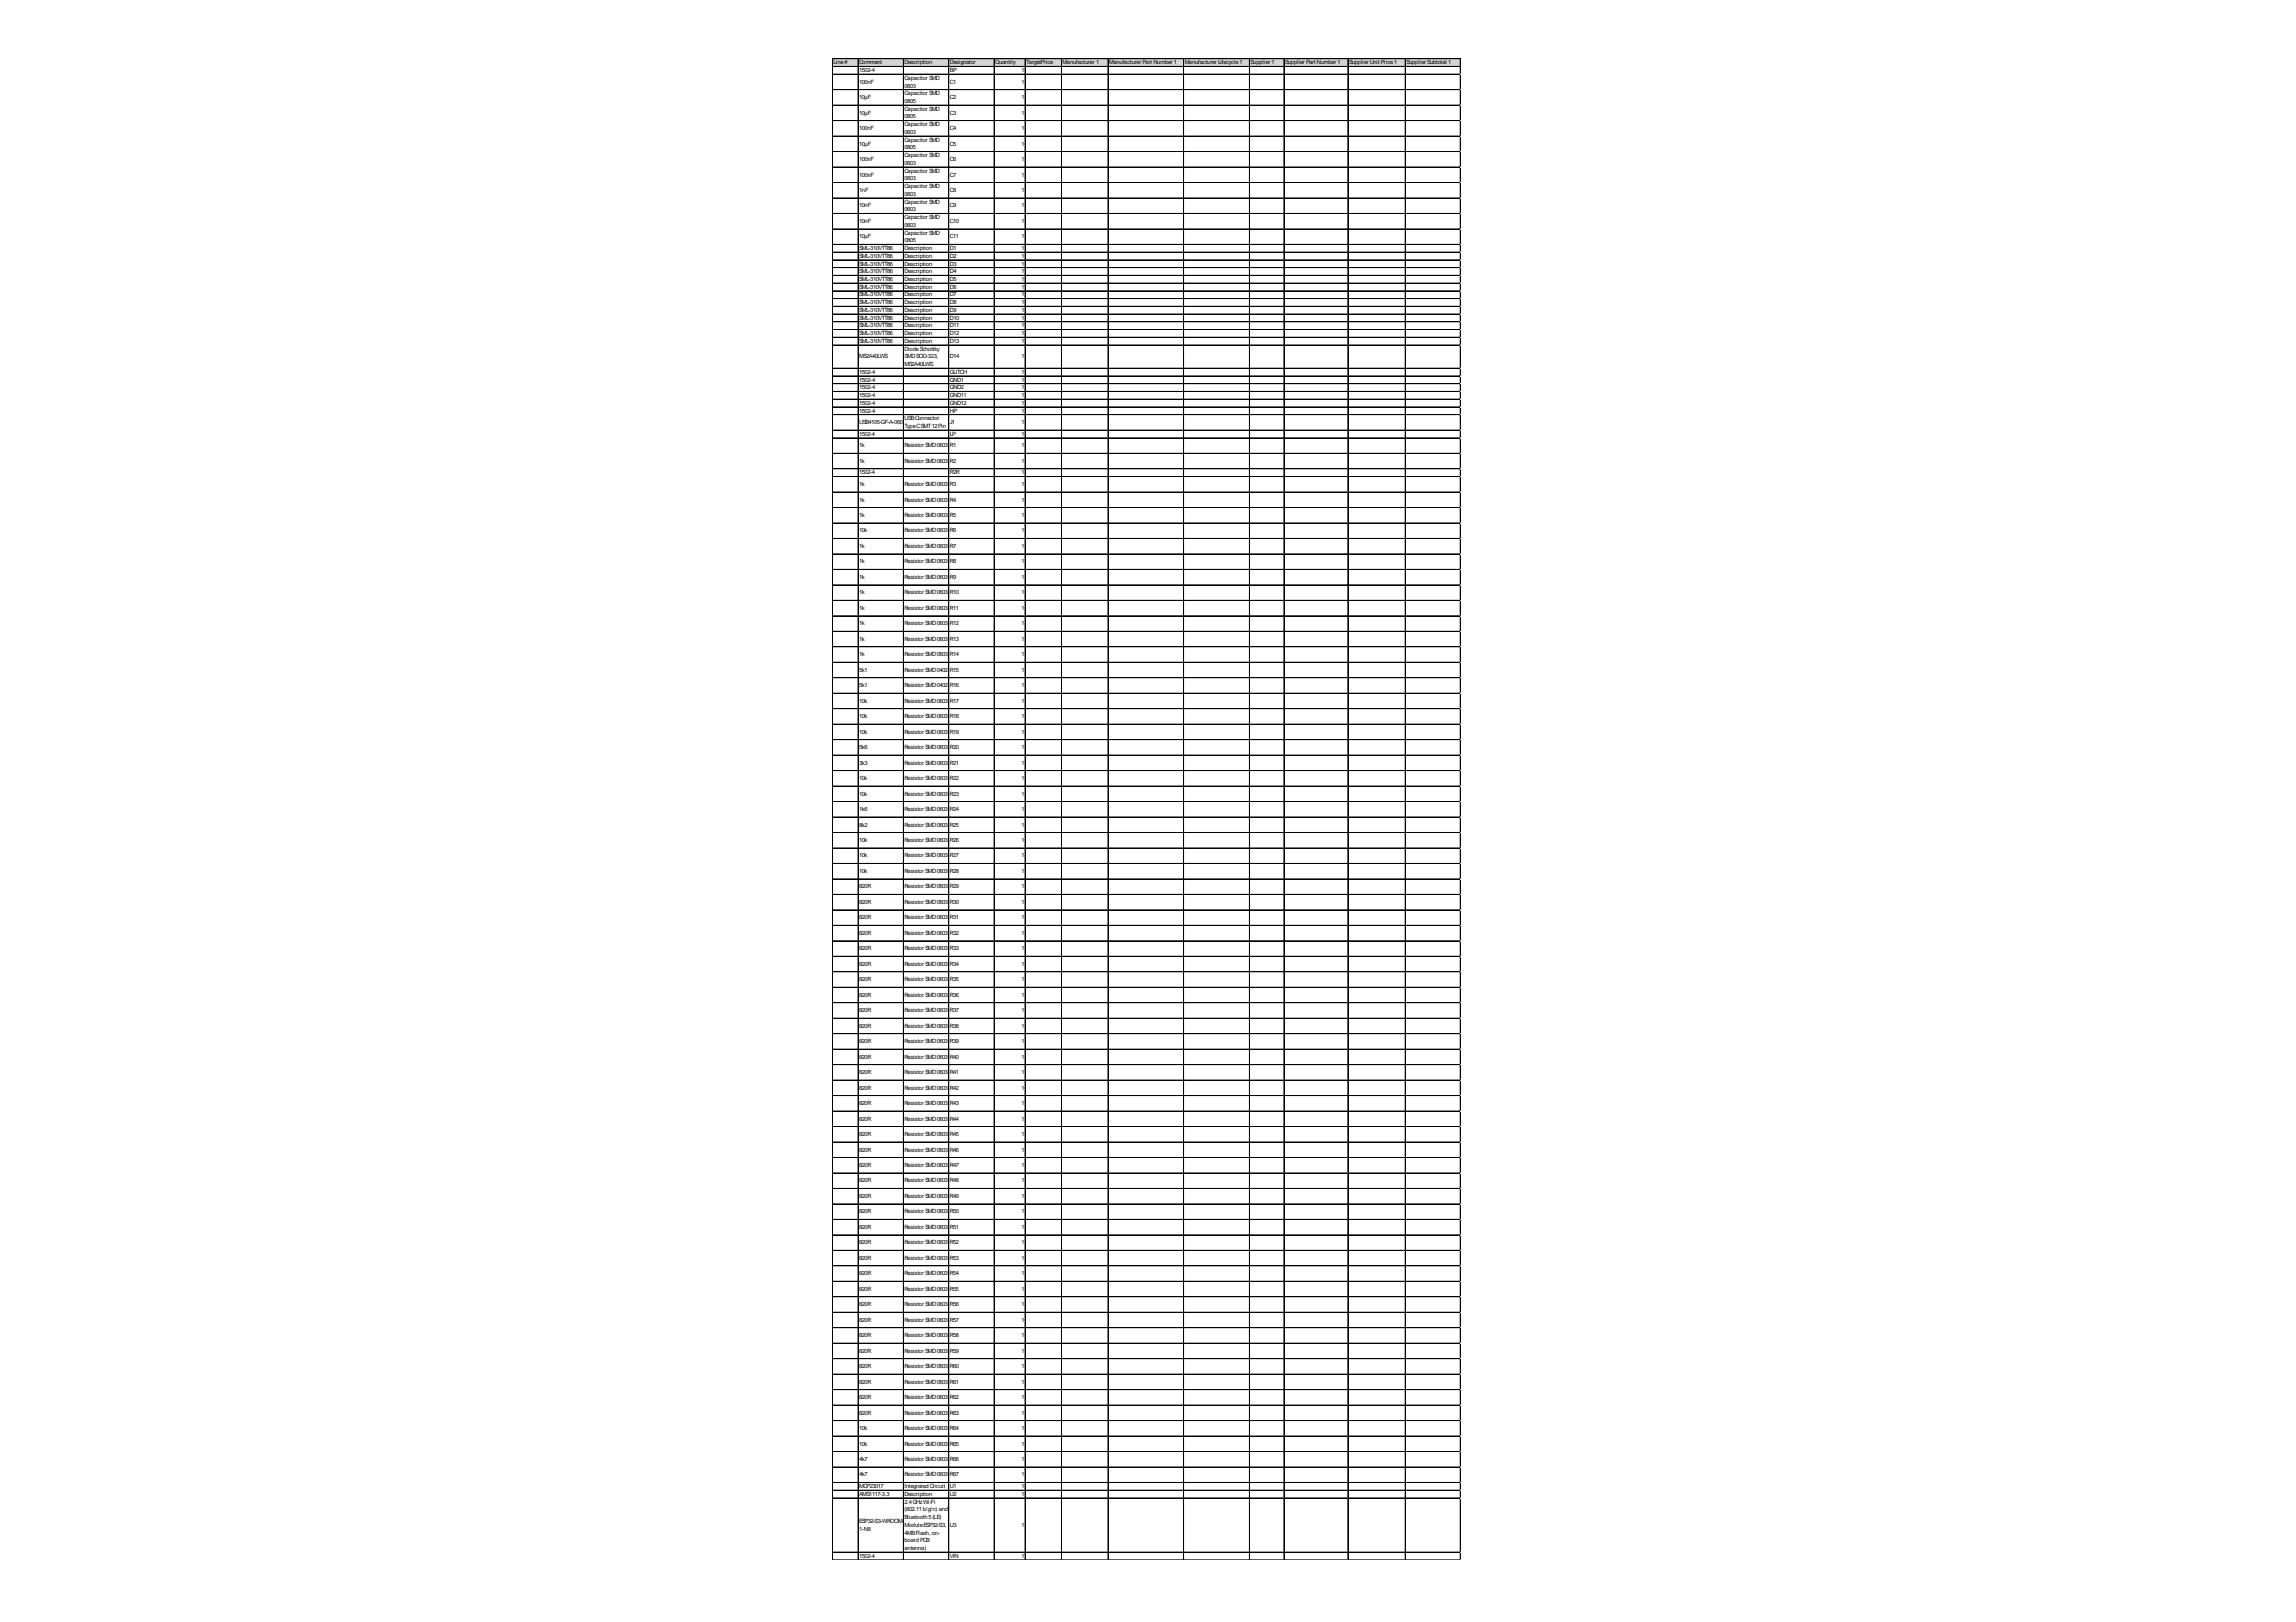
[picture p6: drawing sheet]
<svg xmlns="http://www.w3.org/2000/svg" width="297mm" height="210mm" viewBox="0 0 297 210" stroke-linecap="round" stroke-linejoin="round" font-family="sans-serif">
<defs><g id="words">
<g font-size=".8">
<text x="107.9" y="8.3">Line#</text>
<text x="111.2" y="8.3">Comment</text>
<text x="111.2" y="9.3">1502-4</text>
<text x="111.2" y="10.8">100nF</text>
<text x="117" y="8.3">Description</text>
<text x="117" y="10.3">Capacitor SMD</text>
<text x="117" y="11.3">0603</text>
<text x="122.9" y="8.3">Designator</text>
<text x="122.9" y="9.3">BP</text>
<text x="122.9" y="10.8">C1</text>
<text x="128.8" y="8.3">Quantity</text>
<text x="132.2" y="9.3">1</text>
<text x="132.2" y="10.8">1</text>
<text x="132.8" y="8.3">TargetPrice</text>
<text x="137.5" y="8.3">Manufacturer 1</text>
<text x="143.5" y="8.3">Manufacturer Part Number 1</text>
<text x="153.3" y="8.3">Manufacturer Lifecycle1</text>
<text x="161.8" y="8.3">Supplier 1</text>
<text x="166.3" y="8.3">Supplier Part Number 1</text>
<text x="174.5" y="8.3">Supplier Unit Price1</text>
<text x="181.9" y="8.3">Supplier Subtotal 1</text>
<text x="111.2" y="12.8">10µF</text>
<text x="111.2" y="14.8">10µF</text>
<text x="111.2" y="16.8">100nF</text>
<text x="117" y="12.3">Capacitor SMD</text>
<text x="117" y="13.3">0805</text>
<text x="117" y="14.3">Capacitor SMD</text>
<text x="117" y="15.3">0805</text>
<text x="117" y="16.3">Capacitor SMD</text>
<text x="117" y="17.3">0603</text>
<text x="122.9" y="12.8">C2</text>
<text x="122.9" y="14.8">C3</text>
<text x="122.9" y="16.8">C4</text>
<text x="132.2" y="12.8">1</text>
<text x="132.2" y="14.8">1</text>
<text x="132.2" y="16.8">1</text>
<text x="111.2" y="18.8">10µF</text>
<text x="111.2" y="20.8">100nF</text>
<text x="111.2" y="22.8">100nF</text>
<text x="117" y="18.3">Capacitor SMD</text>
<text x="117" y="19.3">0805</text>
<text x="117" y="20.3">Capacitor SMD</text>
<text x="117" y="21.3">0603</text>
<text x="117" y="22.3">Capacitor SMD</text>
<text x="117" y="23.3">0603</text>
<text x="122.9" y="18.8">C5</text>
<text x="122.9" y="20.8">C6</text>
<text x="122.9" y="22.8">C7</text>
<text x="132.2" y="18.8">1</text>
<text x="132.2" y="20.8">1</text>
<text x="132.2" y="22.8">1</text>
<text x="111.2" y="24.8">1nF</text>
<text x="111.2" y="26.8">10nF</text>
<text x="111.2" y="28.9">10nF</text>
<text x="117" y="24.3">Capacitor SMD</text>
<text x="117" y="25.3">0603</text>
<text x="117" y="26.3">Capacitor SMD</text>
<text x="117" y="27.3">0603</text>
<text x="117" y="28.4">Capacitor SMD</text>
<text x="117" y="29.4">0603</text>
<text x="122.9" y="24.8">C8</text>
<text x="122.9" y="26.8">C9</text>
<text x="122.9" y="28.9">C10</text>
<text x="132.2" y="24.8">1</text>
<text x="132.2" y="26.8">1</text>
<text x="132.2" y="28.9">1</text>
<text x="111.2" y="30.9">10µF</text>
<text x="111.2" y="32.4">SML-310VTT86</text>
<text x="111.2" y="33.4">SML-310VTT86</text>
<text x="111.2" y="34.4">SML-310VTT86</text>
<text x="111.2" y="35.4">SML-310VTT86</text>
<text x="117" y="30.4">Capacitor SMD</text>
<text x="117" y="31.4">0805</text>
<text x="117" y="32.4">Description</text>
<text x="117" y="33.4">Description</text>
<text x="117" y="34.4">Description</text>
<text x="117" y="35.4">Description</text>
<text x="122.9" y="30.9">C11</text>
<text x="122.9" y="32.4">D1</text>
<text x="122.9" y="33.4">D2</text>
<text x="122.9" y="34.4">D3</text>
<text x="122.9" y="35.4">D4</text>
<text x="132.2" y="30.9">1</text>
<text x="132.2" y="32.4">1</text>
<text x="132.2" y="33.4">1</text>
<text x="132.2" y="34.4">1</text>
<text x="132.2" y="35.4">1</text>
<text x="111.2" y="36.4">SML-310VTT86</text>
<text x="111.2" y="37.4">SML-310VTT86</text>
<text x="111.2" y="38.4">SML-310VTT86</text>
<text x="111.2" y="39.4">SML-310VTT86</text>
<text x="111.2" y="40.4">SML-310VTT86</text>
<text x="111.2" y="41.4">SML-310VTT86</text>
<text x="117" y="36.4">Description</text>
<text x="117" y="37.4">Description</text>
<text x="117" y="38.4">Description</text>
<text x="117" y="39.4">Description</text>
<text x="117" y="40.4">Description</text>
<text x="117" y="41.4">Description</text>
<text x="122.9" y="36.4">D5</text>
<text x="122.9" y="37.4">D6</text>
<text x="122.9" y="38.4">D7</text>
<text x="122.9" y="39.4">D8</text>
<text x="122.9" y="40.4">D9</text>
<text x="122.9" y="41.4">D10</text>
<text x="132.2" y="36.4">1</text>
<text x="132.2" y="37.4">1</text>
<text x="132.2" y="38.4">1</text>
<text x="132.2" y="39.4">1</text>
<text x="132.2" y="40.4">1</text>
<text x="132.2" y="41.4">1</text>
<text x="111.2" y="42.4">SML-310VTT86</text>
<text x="111.2" y="43.4">SML-310VTT86</text>
<text x="111.2" y="44.4">SML-310VTT86</text>
<text x="111.2" y="46.4">MS2A40LWS</text>
<text x="117" y="42.4">Description</text>
<text x="117" y="43.4">Description</text>
<text x="117" y="44.4">Description</text>
<text x="117" y="45.4">DiodeSchottky</text>
<text x="117" y="46.4">SMDSOD-323,</text>
<text x="117" y="47.4">MS2A40LWS</text>
<text x="122.9" y="42.4">D11</text>
<text x="122.9" y="43.4">D12</text>
<text x="122.9" y="44.4">D13</text>
<text x="122.9" y="46.4">D14</text>
<text x="132.2" y="42.4">1</text>
<text x="132.2" y="43.4">1</text>
<text x="132.2" y="44.4">1</text>
<text x="132.2" y="46.4">1</text>
<text x="111.2" y="48.4">1502-4</text>
<text x="111.2" y="49.4">1502-4</text>
<text x="111.2" y="50.4">1502-4</text>
<text x="111.2" y="51.4">1502-4</text>
<text x="111.2" y="52.4">1502-4</text>
<text x="111.2" y="53.4">1502-4</text>
<text x="122.9" y="48.4">GLITCH</text>
<text x="122.9" y="49.4">GND1</text>
<text x="122.9" y="50.4">GND2</text>
<text x="122.9" y="51.4">GND11</text>
<text x="122.9" y="52.4">GND12</text>
<text x="122.9" y="53.4">HP</text>
<text x="132.2" y="48.4">1</text>
<text x="132.2" y="49.4">1</text>
<text x="132.2" y="50.4">1</text>
<text x="132.2" y="51.4">1</text>
<text x="132.2" y="52.4">1</text>
<text x="132.2" y="53.4">1</text>
<text x="111.2" y="54.9">USB4105-GF-A-060</text>
<text x="111.2" y="56.4">1502-4</text>
<text x="111.2" y="57.9">1k</text>
<text x="111.2" y="59.9">1k</text>
<text x="117" y="54.4">USBConnector</text>
<text x="117" y="55.4">TypeCSMT12Pin</text>
<text x="117" y="57.9">Resistor SMD0603</text>
<text x="117" y="59.9">Resistor SMD0603</text>
<text x="122.9" y="54.9">J1</text>
<text x="122.9" y="56.4">LP</text>
<text x="122.9" y="57.9">R1</text>
<text x="122.9" y="59.9">R2</text>
<text x="132.2" y="54.9">1</text>
<text x="132.2" y="56.4">1</text>
<text x="132.2" y="57.9">1</text>
<text x="132.2" y="59.9">1</text>
<text x="111.2" y="61.4">1502-4</text>
<text x="111.2" y="62.9">1k</text>
<text x="111.2" y="64.9">1k</text>
<text x="117" y="62.9">Resistor SMD0603</text>
<text x="117" y="64.9">Resistor SMD0603</text>
<text x="122.9" y="61.4">R2R</text>
<text x="122.9" y="62.9">R3</text>
<text x="122.9" y="64.9">R4</text>
<text x="132.2" y="61.4">1</text>
<text x="132.2" y="62.9">1</text>
<text x="132.2" y="64.9">1</text>
<text x="111.2" y="66.9">1k</text>
<text x="111.2" y="68.9">10k</text>
<text x="111.2" y="70.9">1k</text>
<text x="117" y="66.9">Resistor SMD0603</text>
<text x="117" y="68.9">Resistor SMD0603</text>
<text x="117" y="70.9">Resistor SMD0603</text>
<text x="122.9" y="66.9">R5</text>
<text x="122.9" y="68.9">R6</text>
<text x="122.9" y="70.9">R7</text>
<text x="132.2" y="66.9">1</text>
<text x="132.2" y="68.9">1</text>
<text x="132.2" y="70.9">1</text>
<text x="111.2" y="72.9">1k</text>
<text x="111.2" y="74.9">1k</text>
<text x="111.2" y="76.9">1k</text>
<text x="117" y="72.9">Resistor SMD0603</text>
<text x="117" y="74.9">Resistor SMD0603</text>
<text x="117" y="76.9">Resistor SMD0603</text>
<text x="122.9" y="72.9">R8</text>
<text x="122.9" y="74.9">R9</text>
<text x="122.9" y="76.9">R10</text>
<text x="132.2" y="72.9">1</text>
<text x="132.2" y="74.9">1</text>
<text x="132.2" y="76.9">1</text>
<text x="111.2" y="78.9">1k</text>
<text x="111.2" y="80.9">1k</text>
<text x="111.2" y="82.9">1k</text>
<text x="117" y="78.9">Resistor SMD0603</text>
<text x="117" y="80.9">Resistor SMD0603</text>
<text x="117" y="82.9">Resistor SMD0603</text>
<text x="122.9" y="78.9">R11</text>
<text x="122.9" y="80.9">R12</text>
<text x="122.9" y="82.9">R13</text>
<text x="132.2" y="78.9">1</text>
<text x="132.2" y="80.9">1</text>
<text x="132.2" y="82.9">1</text>
<text x="111.2" y="84.9">1k</text>
<text x="111.2" y="86.9">5k1</text>
<text x="111.2" y="88.9">5k1</text>
<text x="117" y="84.9">Resistor SMD0603</text>
<text x="117" y="86.9">Resistor SMD0402</text>
<text x="117" y="88.9">Resistor SMD0402</text>
<text x="122.9" y="84.9">R14</text>
<text x="122.9" y="86.9">R15</text>
<text x="122.9" y="88.9">R16</text>
<text x="132.2" y="84.9">1</text>
<text x="132.2" y="86.9">1</text>
<text x="132.2" y="88.9">1</text>
<text x="111.2" y="90.9">10k</text>
<text x="111.2" y="92.9">10k</text>
<text x="111.2" y="94.9">10k</text>
<text x="117" y="90.9">Resistor SMD0603</text>
<text x="117" y="92.9">Resistor SMD0603</text>
<text x="117" y="94.9">Resistor SMD0603</text>
<text x="122.9" y="90.9">R17</text>
<text x="122.9" y="92.9">R18</text>
<text x="122.9" y="94.9">R19</text>
<text x="132.2" y="90.9">1</text>
<text x="132.2" y="92.9">1</text>
<text x="132.2" y="94.9">1</text>
<text x="111.2" y="96.9">5k6</text>
<text x="111.2" y="98.9">3k3</text>
<text x="111.2" y="101">10k</text>
<text x="117" y="96.9">Resistor SMD0603</text>
<text x="117" y="98.9">Resistor SMD0603</text>
<text x="117" y="101">Resistor SMD0603</text>
<text x="122.9" y="96.9">R20</text>
<text x="122.9" y="98.9">R21</text>
<text x="122.9" y="101">R22</text>
<text x="132.2" y="96.9">1</text>
<text x="132.2" y="98.9">1</text>
<text x="132.2" y="101">1</text>
<text x="111.2" y="103">10k</text>
<text x="111.2" y="105">1k6</text>
<text x="111.2" y="107">8k2</text>
<text x="117" y="103">Resistor SMD0603</text>
<text x="117" y="105">Resistor SMD0603</text>
<text x="117" y="107">Resistor SMD0603</text>
<text x="122.9" y="103">R23</text>
<text x="122.9" y="105">R24</text>
<text x="122.9" y="107">R25</text>
<text x="132.2" y="103">1</text>
<text x="132.2" y="105">1</text>
<text x="132.2" y="107">1</text>
<text x="111.2" y="109">10k</text>
<text x="111.2" y="111">10k</text>
<text x="111.2" y="113">10k</text>
<text x="117" y="109">Resistor SMD0603</text>
<text x="117" y="111">Resistor SMD0603</text>
<text x="117" y="113">Resistor SMD0603</text>
<text x="122.9" y="109">R26</text>
<text x="122.9" y="111">R27</text>
<text x="122.9" y="113">R28</text>
<text x="132.2" y="109">1</text>
<text x="132.2" y="111">1</text>
<text x="132.2" y="113">1</text>
<text x="111.2" y="115">820R</text>
<text x="111.2" y="117">820R</text>
<text x="111.2" y="119">820R</text>
<text x="117" y="115">Resistor SMD0603</text>
<text x="117" y="117">Resistor SMD0603</text>
<text x="117" y="119">Resistor SMD0603</text>
<text x="122.9" y="115">R29</text>
<text x="122.9" y="117">R30</text>
<text x="122.9" y="119">R31</text>
<text x="132.2" y="115">1</text>
<text x="132.2" y="117">1</text>
<text x="132.2" y="119">1</text>
<text x="111.2" y="121">820R</text>
<text x="111.2" y="123">820R</text>
<text x="111.2" y="125">820R</text>
<text x="117" y="121">Resistor SMD0603</text>
<text x="117" y="123">Resistor SMD0603</text>
<text x="117" y="125">Resistor SMD0603</text>
<text x="122.9" y="121">R32</text>
<text x="122.9" y="123">R33</text>
<text x="122.9" y="125">R34</text>
<text x="132.2" y="121">1</text>
<text x="132.2" y="123">1</text>
<text x="132.2" y="125">1</text>
<text x="111.2" y="127">820R</text>
<text x="111.2" y="129">820R</text>
<text x="111.2" y="131">820R</text>
<text x="117" y="127">Resistor SMD0603</text>
<text x="117" y="129">Resistor SMD0603</text>
<text x="117" y="131">Resistor SMD0603</text>
<text x="122.9" y="127">R35</text>
<text x="122.9" y="129">R36</text>
<text x="122.9" y="131">R37</text>
<text x="132.2" y="127">1</text>
<text x="132.2" y="129">1</text>
<text x="132.2" y="131">1</text>
<text x="111.2" y="133">820R</text>
<text x="111.2" y="135">820R</text>
<text x="111.2" y="137">820R</text>
<text x="117" y="133">Resistor SMD0603</text>
<text x="117" y="135">Resistor SMD0603</text>
<text x="117" y="137">Resistor SMD0603</text>
<text x="122.9" y="133">R38</text>
<text x="122.9" y="135">R39</text>
<text x="122.9" y="137">R40</text>
<text x="132.2" y="133">1</text>
<text x="132.2" y="135">1</text>
<text x="132.2" y="137">1</text>
<text x="111.2" y="139">820R</text>
<text x="111.2" y="141">820R</text>
<text x="111.2" y="143">820R</text>
<text x="117" y="139">Resistor SMD0603</text>
<text x="117" y="141">Resistor SMD0603</text>
<text x="117" y="143">Resistor SMD0603</text>
<text x="122.9" y="139">R41</text>
<text x="122.9" y="141">R42</text>
<text x="122.9" y="143">R43</text>
<text x="132.2" y="139">1</text>
<text x="132.2" y="141">1</text>
<text x="132.2" y="143">1</text>
<text x="111.2" y="145">820R</text>
<text x="111.2" y="147">820R</text>
<text x="111.2" y="149">820R</text>
<text x="117" y="145">Resistor SMD0603</text>
<text x="117" y="147">Resistor SMD0603</text>
<text x="117" y="149">Resistor SMD0603</text>
<text x="122.9" y="145">R44</text>
<text x="122.9" y="147">R45</text>
<text x="122.9" y="149">R46</text>
<text x="132.2" y="145">1</text>
<text x="132.2" y="147">1</text>
<text x="132.2" y="149">1</text>
<text x="111.2" y="151">820R</text>
<text x="111.2" y="153">820R</text>
<text x="111.2" y="155">820R</text>
<text x="117" y="151">Resistor SMD0603</text>
<text x="117" y="153">Resistor SMD0603</text>
<text x="117" y="155">Resistor SMD0603</text>
<text x="122.9" y="151">R47</text>
<text x="122.9" y="153">R48</text>
<text x="122.9" y="155">R49</text>
<text x="132.2" y="151">1</text>
<text x="132.2" y="153">1</text>
<text x="132.2" y="155">1</text>
<text x="111.2" y="157">820R</text>
<text x="111.2" y="159">820R</text>
<text x="111.2" y="161">820R</text>
<text x="117" y="157">Resistor SMD0603</text>
<text x="117" y="159">Resistor SMD0603</text>
<text x="117" y="161">Resistor SMD0603</text>
<text x="122.9" y="157">R50</text>
<text x="122.9" y="159">R51</text>
<text x="122.9" y="161">R52</text>
<text x="132.2" y="157">1</text>
<text x="132.2" y="159">1</text>
<text x="132.2" y="161">1</text>
<text x="111.2" y="163">820R</text>
<text x="111.2" y="165">820R</text>
<text x="111.2" y="167">820R</text>
<text x="117" y="163">Resistor SMD0603</text>
<text x="117" y="165">Resistor SMD0603</text>
<text x="117" y="167">Resistor SMD0603</text>
<text x="122.9" y="163">R53</text>
<text x="122.9" y="165">R54</text>
<text x="122.9" y="167">R55</text>
<text x="132.2" y="163">1</text>
<text x="132.2" y="165">1</text>
<text x="132.2" y="167">1</text>
<text x="111.2" y="169">820R</text>
<text x="111.2" y="171">820R</text>
<text x="111.2" y="173">820R</text>
<text x="117" y="169">Resistor SMD0603</text>
<text x="117" y="171">Resistor SMD0603</text>
<text x="117" y="173">Resistor SMD0603</text>
<text x="122.9" y="169">R56</text>
<text x="122.9" y="171">R57</text>
<text x="122.9" y="173">R58</text>
<text x="132.2" y="169">1</text>
<text x="132.2" y="171">1</text>
<text x="132.2" y="173">1</text>
<text x="111.2" y="175.1">820R</text>
<text x="111.2" y="177.1">820R</text>
<text x="111.2" y="179.1">820R</text>
<text x="117" y="175.1">Resistor SMD0603</text>
<text x="117" y="177.1">Resistor SMD0603</text>
<text x="117" y="179.1">Resistor SMD0603</text>
<text x="122.9" y="175.1">R59</text>
<text x="122.9" y="177.1">R60</text>
<text x="122.9" y="179.1">R61</text>
<text x="132.2" y="175.1">1</text>
<text x="132.2" y="177.1">1</text>
<text x="132.2" y="179.1">1</text>
<text x="111.2" y="181.1">820R</text>
<text x="111.2" y="183.1">820R</text>
<text x="111.2" y="185.1">10k</text>
<text x="117" y="181.1">Resistor SMD0603</text>
<text x="117" y="183.1">Resistor SMD0603</text>
<text x="117" y="185.1">Resistor SMD0603</text>
<text x="122.9" y="181.1">R62</text>
<text x="122.9" y="183.1">R63</text>
<text x="122.9" y="185.1">R64</text>
<text x="132.2" y="181.1">1</text>
<text x="132.2" y="183.1">1</text>
<text x="132.2" y="185.1">1</text>
<text x="111.2" y="187.1">10k</text>
<text x="111.2" y="189.1">4k7</text>
<text x="111.2" y="191.1">4k7</text>
<text x="117" y="187.1">Resistor SMD0603</text>
<text x="117" y="189.1">Resistor SMD0603</text>
<text x="117" y="191.1">Resistor SMD0603</text>
<text x="122.9" y="187.1">R65</text>
<text x="122.9" y="189.1">R66</text>
<text x="122.9" y="191.1">R67</text>
<text x="132.2" y="187.1">1</text>
<text x="132.2" y="189.1">1</text>
<text x="132.2" y="191.1">1</text>
<text x="111.2" y="192.6">MCP23017</text>
<text x="111.2" y="193.6">AMS1117-3.3</text>
<text x="111.2" y="197.1">ESP32-S3-WROOM-</text>
<text x="117" y="192.6">Integrated Circuit</text>
<text x="117" y="193.6">Description</text>
<text x="117" y="194.6">2.4GHzWi-Fi</text>
<text x="117" y="195.6">(802.11b/g/n) and</text>
<text x="117" y="196.6">Bluetooth 5(LE)</text>
<text x="117" y="197.6">ModuleESP32-S3,</text>
<text x="122.9" y="192.6">U1</text>
<text x="122.9" y="193.6">U2</text>
<text x="122.9" y="197.6">U3</text>
<text x="132.2" y="192.6">1</text>
<text x="132.2" y="193.6">1</text>
<text x="132.2" y="197.6">1</text>
<text x="111.2" y="198.1">1-N8</text>
<text x="111.2" y="201.6">1502-4</text>
<text x="117" y="198.6">4MBFlash, on-</text>
<text x="117" y="199.6">board PCB</text>
<text x="117" y="200.6">antenna)</text>
<text x="122.9" y="201.6">VIN</text>
<text x="132.2" y="201.6">1</text>
</g>
</g></defs>
<path d="M107.7 7.6h81.3v1h-81.3z" fill="#d3d3d3"/>
<g fill="none" stroke="#000" stroke-width=".13">
<path d="M107.7 7.6v194.3M107.8 7.6h81.2l-.1 194.3M107.8 8.6h81.2M107.8 9.6h81.2M107.8 11.6h81.2M107.8 13.6h81.2M107.8 15.6h81.2M107.8 17.6h81.2M107.8 19.6h81.2M111 7.6v194.3M116.9 7.6v194.3M122.7 7.6v194.3"/>
<path d="M122.8 7.6v194.3M128.6 7.6v194.3M132.6 7.6v194.3M137.3 7.6v194.3M137.4 7.6v194.3M143.3 7.6v194.3M143.4 7.6v194.3M153.1 7.6v194.3M161.6 7.6v194.3M161.7 7.6v194.3M166.1 7.6v194.3M174.4 7.6v194.3"/>
<path d="M181.8 7.6v194.3M188.9 7.6v194.3M189 7.6h-81.2l-.1 194.3M107.8 21.6h81.2M107.8 23.6h81.2M107.8 25.6h81.2M107.8 27.6h81.2M107.8 29.6h81.2M107.8 31.6h81.2M107.8 31.7h81.2M107.8 32.6h81.2M107.8 32.7h81.2"/>
<path d="M107.8 33.6h81.2M107.8 33.7h81.2M107.8 34.6h81.2M107.8 35.6h81.2M107.8 36.6h81.2M107.8 37.6h81.2M107.8 38.6h81.2M107.8 39.6h81.2M107.8 40.6h81.2M107.8 40.7h81.2M107.8 41.6h81.2M107.8 41.7h81.2"/>
<path d="M107.8 42.6h81.2M107.8 42.7h81.2M107.8 43.6h81.2M107.8 43.7h81.2M107.8 44.6h81.2M107.8 44.7h81.2M107.8 47.6h81.2M107.8 47.7h81.2M107.8 48.6h81.2M107.8 48.7h81.2M107.8 49.7h81.2M107.8 50.7h81.2"/>
<path d="M107.8 51.7h81.2M107.8 52.7h81.2M107.8 53.7h81.2M107.8 55.7h81.2M107.8 56.7h81.2M107.8 58.7h81.2M107.8 60.7h81.2M107.8 61.7h81.2M107.8 63.7h81.2M107.8 65.7h81.2M107.8 67.7h81.2M107.8 69.7h81.2"/>
<path d="M107.8 71.7h81.2M107.8 73.7h81.2M107.8 75.7h81.2M107.8 77.7h81.2M107.8 79.7h81.2M107.8 81.7h81.2M107.8 83.7h81.2M107.8 85.7h81.2M107.8 87.7h81.2M107.8 89.7h81.2M107.8 91.7h81.2M107.8 93.7h81.2"/>
<path d="M107.8 95.7h81.2M107.8 97.7h81.2M107.8 99.7h81.2M107.8 101.7h81.2M107.8 103.7h81.2M107.8 103.8h81.2M107.8 105.7h81.2M107.8 105.8h81.2M107.8 107.7h81.2M107.8 107.8h81.2M107.8 109.7h81.2M107.8 109.8h81.2"/>
<path d="M107.8 111.7h81.2M107.8 113.7h81.2M107.8 115.7h81.2M107.8 117.7h81.2M107.8 117.8h81.2M107.8 119.7h81.2M107.8 119.8h81.2M107.8 121.7h81.2M107.8 121.8h81.2M107.8 123.8h81.2M107.8 125.8h81.2M107.8 127.8h81.2"/>
<path d="M107.8 129.8h81.2M107.8 131.8h81.2M107.8 133.8h81.2M107.8 135.8h81.2M107.8 137.8h81.2M107.8 139.8h81.2M107.8 141.8h81.2M107.8 143.8h81.2M107.8 145.8h81.2M107.8 147.8h81.2M107.8 149.8h81.2M107.8 151.8h81.2"/>
<path d="M107.8 153.8h81.2M107.8 155.8h81.2M107.8 157.8h81.2M107.8 159.8h81.2M107.8 161.8h81.2M107.8 163.8h81.2M107.8 165.8h81.2M107.8 167.8h81.2M107.8 169.8h81.2M107.8 171.8h81.2M107.8 173.8h81.2M107.8 175.8h81.2"/>
<path d="M107.8 177.8h81.2M107.8 177.9h81.2M107.8 179.8h81.2M107.8 179.9h81.2M107.8 181.8h81.2M107.8 181.9h81.2M107.8 183.8h81.2M107.8 183.9h81.2M107.8 185.8h81.2M107.8 185.9h81.2M107.8 187.8h81.2M107.8 187.9h81.2"/>
<path d="M107.8 189.8h81.2M107.8 191.8h81.2M107.8 192.8h81.2M107.8 193.8h81.2M107.8 200.9h81.2M107.8 201.9h81.2"/>
</g>
<path d="M107.7 201.9h.1" fill="none" stroke="#e0e0e0" stroke-width=".13"/>
<path d="M111 201.9h.1" fill="none" stroke="#e0e0e0" stroke-width=".13"/>
<path d="M116.9 201.9h.1" fill="none" stroke="#e0e0e0" stroke-width=".13"/>
<path d="M122.7 201.9h.1" fill="none" stroke="#e0e0e0" stroke-width=".13"/>
<path d="M128.6 201.9h.1" fill="none" stroke="#e0e0e0" stroke-width=".13"/>
<path d="M132.6 201.9h.1" fill="none" stroke="#e0e0e0" stroke-width=".13"/>
<path d="M137.3 201.9h.1" fill="none" stroke="#e0e0e0" stroke-width=".13"/>
<path d="M143.3 201.9h.1" fill="none" stroke="#e0e0e0" stroke-width=".13"/>
<path d="M153.1 201.9h.1" fill="none" stroke="#e0e0e0" stroke-width=".13"/>
<path d="M161.6 201.9h.1" fill="none" stroke="#e0e0e0" stroke-width=".13"/>
<path d="M166.1 201.9h.1" fill="none" stroke="#e0e0e0" stroke-width=".13"/>
<path d="M174.4 201.9h.1" fill="none" stroke="#e0e0e0" stroke-width=".13"/>
<path d="M181.8 201.9h.1" fill="none" stroke="#e0e0e0" stroke-width=".13"/>
<path d="M188.9 201.9h.1" fill="none" stroke="#e0e0e0" stroke-width=".13"/>
<path d="M189 9.6h.1" fill="none" stroke="#e0e0e0" stroke-width=".13"/>
<path d="M189 11.6h.1" fill="none" stroke="#e0e0e0" stroke-width=".13"/>
<path d="M189 13.6h.1" fill="none" stroke="#e0e0e0" stroke-width=".13"/>
<path d="M189 13.6v.1z" fill="#e0e0e0"/>
<path d="M189 15.6h.1" fill="none" stroke="#e0e0e0" stroke-width=".13"/>
<path d="M189 15.6v.1z" fill="#e0e0e0"/>
<path d="M189 17.6h.1" fill="none" stroke="#e0e0e0" stroke-width=".13"/>
<path d="M189 17.6v.1z" fill="#e0e0e0"/>
<path d="M189 19.6h.1" fill="none" stroke="#e0e0e0" stroke-width=".13"/>
<path d="M189 19.6v.1z" fill="#e0e0e0"/>
<path d="M189 21.6h.1" fill="none" stroke="#e0e0e0" stroke-width=".13"/>
<path d="M189 21.6v.1z" fill="#e0e0e0"/>
<path d="M189 23.6h.1" fill="none" stroke="#e0e0e0" stroke-width=".13"/>
<path d="M189 23.6v.1z" fill="#e0e0e0"/>
<path d="M189 25.6h.1" fill="none" stroke="#e0e0e0" stroke-width=".13"/>
<path d="M189 25.6v.1z" fill="#e0e0e0"/>
<path d="M189 27.6h.1" fill="none" stroke="#e0e0e0" stroke-width=".13"/>
<path d="M189 27.6v.1z" fill="#e0e0e0"/>
<path d="M189 29.6h.1" fill="none" stroke="#e0e0e0" stroke-width=".13"/>
<path d="M189 29.6v.1z" fill="#e0e0e0"/>
<path d="M189 31.6h.1" fill="none" stroke="#e0e0e0" stroke-width=".13"/>
<path d="M189 31.6v.1z" fill="#e0e0e0"/>
<path d="M189 32.6h.1" fill="none" stroke="#e0e0e0" stroke-width=".13"/>
<path d="M189 32.6v.1z" fill="#e0e0e0"/>
<path d="M189 33.6h.1" fill="none" stroke="#e0e0e0" stroke-width=".13"/>
<path d="M189 33.6v.1z" fill="#e0e0e0"/>
<path d="M189 34.6h.1" fill="none" stroke="#e0e0e0" stroke-width=".13"/>
<path d="M189 34.6v.1z" fill="#e0e0e0"/>
<path d="M189 35.6h.1" fill="none" stroke="#e0e0e0" stroke-width=".13"/>
<path d="M189 35.6v.1z" fill="#e0e0e0"/>
<path d="M189 36.6h.1" fill="none" stroke="#e0e0e0" stroke-width=".13"/>
<path d="M189 36.6v.1z" fill="#e0e0e0"/>
<path d="M189 37.6h.1" fill="none" stroke="#e0e0e0" stroke-width=".13"/>
<path d="M189 37.6v.1z" fill="#e0e0e0"/>
<path d="M189 38.6h.1" fill="none" stroke="#e0e0e0" stroke-width=".13"/>
<path d="M189 38.6v.1z" fill="#e0e0e0"/>
<path d="M189 39.6h.1" fill="none" stroke="#e0e0e0" stroke-width=".13"/>
<path d="M189 39.6v.1z" fill="#e0e0e0"/>
<path d="M189 40.6h.1" fill="none" stroke="#e0e0e0" stroke-width=".13"/>
<path d="M189 40.6v.1z" fill="#e0e0e0"/>
<path d="M189 41.6h.1" fill="none" stroke="#e0e0e0" stroke-width=".13"/>
<path d="M189 41.6v.1z" fill="#e0e0e0"/>
<path d="M189 42.6h.1" fill="none" stroke="#e0e0e0" stroke-width=".13"/>
<path d="M189 42.6v.1z" fill="#e0e0e0"/>
<path d="M189 43.6h.1" fill="none" stroke="#e0e0e0" stroke-width=".13"/>
<path d="M189 43.6v.1z" fill="#e0e0e0"/>
<path d="M189 44.6h.1" fill="none" stroke="#e0e0e0" stroke-width=".13"/>
<path d="M189 44.6v.1z" fill="#e0e0e0"/>
<path d="M189 47.6h.1" fill="none" stroke="#e0e0e0" stroke-width=".13"/>
<path d="M189 47.6v.1z" fill="#e0e0e0"/>
<path d="M189 48.6h.1" fill="none" stroke="#e0e0e0" stroke-width=".13"/>
<path d="M189 48.6v.1z" fill="#e0e0e0"/>
<path d="M189 49.7h.1" fill="none" stroke="#e0e0e0" stroke-width=".13"/>
<path d="M189 50.7h.1" fill="none" stroke="#e0e0e0" stroke-width=".13"/>
<path d="M189 51.7h.1" fill="none" stroke="#e0e0e0" stroke-width=".13"/>
<path d="M189 52.7h.1" fill="none" stroke="#e0e0e0" stroke-width=".13"/>
<path d="M189 53.7h.1" fill="none" stroke="#e0e0e0" stroke-width=".13"/>
<path d="M189 55.7h.1" fill="none" stroke="#e0e0e0" stroke-width=".13"/>
<path d="M189 56.7h.1" fill="none" stroke="#e0e0e0" stroke-width=".13"/>
<path d="M189 58.7h.1" fill="none" stroke="#e0e0e0" stroke-width=".13"/>
<path d="M189 60.7h.1" fill="none" stroke="#e0e0e0" stroke-width=".13"/>
<path d="M189 61.7h.1" fill="none" stroke="#e0e0e0" stroke-width=".13"/>
<path d="M189 63.7h.1" fill="none" stroke="#e0e0e0" stroke-width=".13"/>
<path d="M189 65.7h.1" fill="none" stroke="#e0e0e0" stroke-width=".13"/>
<path d="M189 67.7h.1" fill="none" stroke="#e0e0e0" stroke-width=".13"/>
<path d="M189 69.7h.1" fill="none" stroke="#e0e0e0" stroke-width=".13"/>
<path d="M189 71.7h.1" fill="none" stroke="#e0e0e0" stroke-width=".13"/>
<path d="M189 73.7h.1" fill="none" stroke="#e0e0e0" stroke-width=".13"/>
<path d="M189 75.7h.1" fill="none" stroke="#e0e0e0" stroke-width=".13"/>
<path d="M189 77.7h.1" fill="none" stroke="#e0e0e0" stroke-width=".13"/>
<path d="M189 79.7h.1" fill="none" stroke="#e0e0e0" stroke-width=".13"/>
<path d="M189 81.7h.1" fill="none" stroke="#e0e0e0" stroke-width=".13"/>
<path d="M189 83.7h.1" fill="none" stroke="#e0e0e0" stroke-width=".13"/>
<path d="M189 85.7h.1" fill="none" stroke="#e0e0e0" stroke-width=".13"/>
<path d="M189 85.7v.1z" fill="#e0e0e0"/>
<path d="M189 87.7h.1" fill="none" stroke="#e0e0e0" stroke-width=".13"/>
<path d="M189 87.7v.1z" fill="#e0e0e0"/>
<path d="M189 89.7h.1" fill="none" stroke="#e0e0e0" stroke-width=".13"/>
<path d="M189 89.7v.1z" fill="#e0e0e0"/>
<path d="M189 91.7h.1" fill="none" stroke="#e0e0e0" stroke-width=".13"/>
<path d="M189 91.7v.1z" fill="#e0e0e0"/>
<path d="M189 93.7h.1" fill="none" stroke="#e0e0e0" stroke-width=".13"/>
<path d="M189 93.7v.1z" fill="#e0e0e0"/>
<path d="M189 95.7h.1" fill="none" stroke="#e0e0e0" stroke-width=".13"/>
<path d="M189 95.7v.1z" fill="#e0e0e0"/>
<path d="M189 97.7h.1" fill="none" stroke="#e0e0e0" stroke-width=".13"/>
<path d="M189 97.7v.1z" fill="#e0e0e0"/>
<path d="M189 99.7h.1" fill="none" stroke="#e0e0e0" stroke-width=".13"/>
<path d="M189 99.7v.1z" fill="#e0e0e0"/>
<path d="M189 101.7h.1" fill="none" stroke="#e0e0e0" stroke-width=".13"/>
<path d="M189 101.7v.1z" fill="#e0e0e0"/>
<path d="M189 103.7h.1" fill="none" stroke="#e0e0e0" stroke-width=".13"/>
<path d="M189 103.7v.1z" fill="#e0e0e0"/>
<path d="M189 105.7h.1" fill="none" stroke="#e0e0e0" stroke-width=".13"/>
<path d="M189 105.7v.1z" fill="#e0e0e0"/>
<path d="M189 107.7h.1" fill="none" stroke="#e0e0e0" stroke-width=".13"/>
<path d="M189 107.7v.1z" fill="#e0e0e0"/>
<path d="M189 109.7h.1" fill="none" stroke="#e0e0e0" stroke-width=".13"/>
<path d="M189 109.7v.1z" fill="#e0e0e0"/>
<path d="M189 111.7h.1" fill="none" stroke="#e0e0e0" stroke-width=".13"/>
<path d="M189 111.7v.1z" fill="#e0e0e0"/>
<path d="M189 113.7h.1" fill="none" stroke="#e0e0e0" stroke-width=".13"/>
<path d="M189 113.7v.1z" fill="#e0e0e0"/>
<path d="M189 115.7h.1" fill="none" stroke="#e0e0e0" stroke-width=".13"/>
<path d="M189 115.7v.1z" fill="#e0e0e0"/>
<path d="M189 117.7h.1" fill="none" stroke="#e0e0e0" stroke-width=".13"/>
<path d="M189 117.7v.1z" fill="#e0e0e0"/>
<path d="M189 119.7h.1" fill="none" stroke="#e0e0e0" stroke-width=".13"/>
<path d="M189 119.7v.1z" fill="#e0e0e0"/>
<path d="M189 121.7h.1" fill="none" stroke="#e0e0e0" stroke-width=".13"/>
<path d="M189 121.7v.1z" fill="#e0e0e0"/>
<path d="M189 123.8h.1" fill="none" stroke="#e0e0e0" stroke-width=".13"/>
<path d="M189 125.8h.1" fill="none" stroke="#e0e0e0" stroke-width=".13"/>
<path d="M189 127.8h.1" fill="none" stroke="#e0e0e0" stroke-width=".13"/>
<path d="M189 129.8h.1" fill="none" stroke="#e0e0e0" stroke-width=".13"/>
<path d="M189 131.8h.1" fill="none" stroke="#e0e0e0" stroke-width=".13"/>
<path d="M189 133.8h.1" fill="none" stroke="#e0e0e0" stroke-width=".13"/>
<path d="M189 135.8h.1" fill="none" stroke="#e0e0e0" stroke-width=".13"/>
<path d="M189 137.8h.1" fill="none" stroke="#e0e0e0" stroke-width=".13"/>
<path d="M189 139.8h.1" fill="none" stroke="#e0e0e0" stroke-width=".13"/>
<path d="M189 141.8h.1" fill="none" stroke="#e0e0e0" stroke-width=".13"/>
<path d="M189 143.8h.1" fill="none" stroke="#e0e0e0" stroke-width=".13"/>
<path d="M189 145.8h.1" fill="none" stroke="#e0e0e0" stroke-width=".13"/>
<path d="M189 147.8h.1" fill="none" stroke="#e0e0e0" stroke-width=".13"/>
<path d="M189 149.8h.1" fill="none" stroke="#e0e0e0" stroke-width=".13"/>
<path d="M189 151.8h.1" fill="none" stroke="#e0e0e0" stroke-width=".13"/>
<path d="M189 153.8h.1" fill="none" stroke="#e0e0e0" stroke-width=".13"/>
<path d="M189 155.8h.1" fill="none" stroke="#e0e0e0" stroke-width=".13"/>
<path d="M189 157.8h.1" fill="none" stroke="#e0e0e0" stroke-width=".13"/>
<path d="M189 159.8h.1" fill="none" stroke="#e0e0e0" stroke-width=".13"/>
<path d="M189 159.8v.1z" fill="#e0e0e0"/>
<path d="M189 161.8h.1" fill="none" stroke="#e0e0e0" stroke-width=".13"/>
<path d="M189 161.8v.1z" fill="#e0e0e0"/>
<path d="M189 163.8h.1" fill="none" stroke="#e0e0e0" stroke-width=".13"/>
<path d="M189 163.8v.1z" fill="#e0e0e0"/>
<path d="M189 165.8h.1" fill="none" stroke="#e0e0e0" stroke-width=".13"/>
<path d="M189 165.8v.1z" fill="#e0e0e0"/>
<path d="M189 167.8h.1" fill="none" stroke="#e0e0e0" stroke-width=".13"/>
<path d="M189 167.8v.1z" fill="#e0e0e0"/>
<path d="M189 169.8h.1" fill="none" stroke="#e0e0e0" stroke-width=".13"/>
<path d="M189 169.8v.1z" fill="#e0e0e0"/>
<path d="M189 171.8h.1" fill="none" stroke="#e0e0e0" stroke-width=".13"/>
<path d="M189 171.8v.1z" fill="#e0e0e0"/>
<path d="M189 173.8h.1" fill="none" stroke="#e0e0e0" stroke-width=".13"/>
<path d="M189 173.8v.1z" fill="#e0e0e0"/>
<path d="M189 175.8h.1" fill="none" stroke="#e0e0e0" stroke-width=".13"/>
<path d="M189 175.8v.1z" fill="#e0e0e0"/>
<path d="M189 177.8h.1" fill="none" stroke="#e0e0e0" stroke-width=".13"/>
<path d="M189 177.8v.1z" fill="#e0e0e0"/>
<path d="M189 179.8h.1" fill="none" stroke="#e0e0e0" stroke-width=".13"/>
<path d="M189 179.8v.1z" fill="#e0e0e0"/>
<path d="M189 181.8h.1" fill="none" stroke="#e0e0e0" stroke-width=".13"/>
<path d="M189 181.8v.1z" fill="#e0e0e0"/>
<path d="M189 183.8h.1" fill="none" stroke="#e0e0e0" stroke-width=".13"/>
<path d="M189 183.8v.1z" fill="#e0e0e0"/>
<path d="M189 185.8h.1" fill="none" stroke="#e0e0e0" stroke-width=".13"/>
<path d="M189 185.8v.1z" fill="#e0e0e0"/>
<path d="M189 187.8h.1" fill="none" stroke="#e0e0e0" stroke-width=".13"/>
<path d="M189 187.8v.1z" fill="#e0e0e0"/>
<path d="M189 189.8h.1" fill="none" stroke="#e0e0e0" stroke-width=".13"/>
<path d="M189 189.8v.1z" fill="#e0e0e0"/>
<path d="M189 191.8h.1" fill="none" stroke="#e0e0e0" stroke-width=".13"/>
<path d="M189 191.8v.1z" fill="#e0e0e0"/>
<path d="M189 192.8h.1" fill="none" stroke="#e0e0e0" stroke-width=".13"/>
<path d="M189 192.8v.1z" fill="#e0e0e0"/>
<path d="M189 193.8h.1" fill="none" stroke="#e0e0e0" stroke-width=".13"/>
<path d="M189 193.8v.1z" fill="#e0e0e0"/>
<path d="M189 200.9h.1" fill="none" stroke="#e0e0e0" stroke-width=".13"/>
<path d="M189 201.9h.1" fill="none" stroke="#e0e0e0" stroke-width=".13"/>
<use href="#words"/>
</svg>
